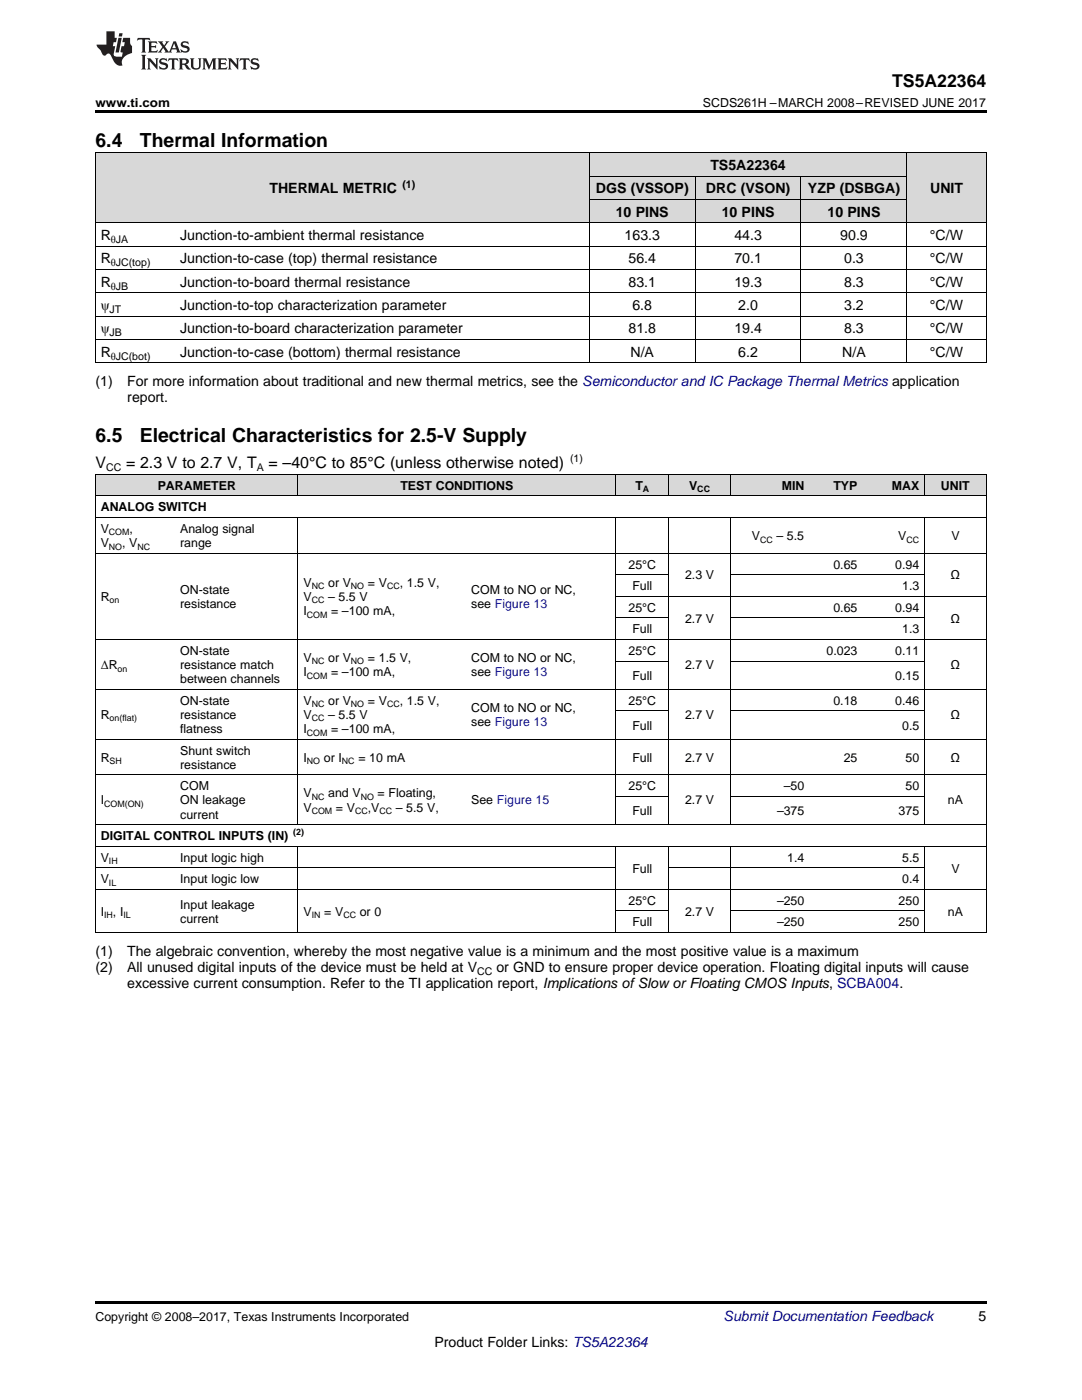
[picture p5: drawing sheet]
<svg xmlns="http://www.w3.org/2000/svg" width="216mm" height="279mm" viewBox="0 0 216 279" stroke-linecap="round" stroke-linejoin="round" font-family="sans-serif">
<defs><g id="words">
<g font-size="3.9">
<text x="19" y="29.3">6.4</text>
<text x="27.9" y="29.3">Thermal Information</text>
<text x="19" y="88.3">6.5</text>
<text x="27.9" y="88.3">Electrical Characteristics for 2.5-V Supply</text>
</g>
<text font-size="3.5" x="178" y="17.3">TS5A22364</text>
<g font-size="3.2">
<text x="19" y="93.5">V</text>
<text x="25.2" y="93.5">= 2.3 V to 2.7 V, T</text>
<text x="53.6" y="93.5">= –40°C to 85°C (unless otherwise noted)</text>
</g>
<g font-size="2.8">
<text x="141.7" y="33.9">TS5A22364</text>
<text x="53.8" y="38.6">THERMAL METRIC</text>
<text x="118.9" y="38.6">DGS (VSSOP)</text>
<text x="140.9" y="38.6">DRC (VSON)</text>
<text x="161.2" y="38.6">YZP (DSBGA)</text>
<text x="185.6" y="38.6">UNIT</text>
<text x="20.1" y="47.9">R</text>
<text x="35.9" y="47.9">Junction-to-ambient thermal resistance</text>
<text x="122.9" y="43.3">10 PINS</text>
<text x="124.6" y="47.9">163.3</text>
<text x="144" y="43.3">10 PINS</text>
<text x="146.5" y="47.9">44.3</text>
<text x="165.1" y="43.3">10 PINS</text>
<text x="167.7" y="47.9">90.9</text>
<text x="185.6" y="47.9">°C/W</text>
<text x="20.1" y="52.6">R</text>
<text x="35.9" y="52.6">Junction-to-case (top) thermal resistance</text>
<text x="125.4" y="52.6">56.4</text>
<text x="146.5" y="52.6">70.1</text>
<text x="168.5" y="52.6">0.3</text>
<text x="185.6" y="52.6">°C/W</text>
<text x="20.1" y="57.2">R</text>
<text x="35.9" y="57.2">Junction-to-board thermal resistance</text>
<text x="125.4" y="57.2">83.1</text>
<text x="146.5" y="57.2">19.3</text>
<text x="168.5" y="57.2">8.3</text>
<text x="185.6" y="57.2">°C/W</text>
<text x="20.1" y="61.9">ψ</text>
<text x="35.9" y="61.9">Junction-to-top characterization parameter</text>
<text x="126.2" y="61.9">6.8</text>
<text x="147.3" y="61.9">2.0</text>
<text x="168.5" y="61.9">3.2</text>
<text x="185.6" y="61.9">°C/W</text>
<text x="20.1" y="66.5">ψ</text>
<text x="20.1" y="71.2">R</text>
<text x="35.9" y="66.5">Junction-to-board characterization parameter</text>
<text x="35.9" y="71.2">Junction-to-case (bottom) thermal resistance</text>
<text x="125.4" y="66.5">81.8</text>
<text x="125.8" y="71.2">N/A</text>
<text x="146.5" y="66.5">19.4</text>
<text x="147.3" y="71.2">6.2</text>
<text x="168.1" y="71.2">N/A</text>
<text x="168.5" y="66.5">8.3</text>
<text x="185.6" y="66.5">°C/W</text>
<text x="185.6" y="71.2">°C/W</text>
<text x="19" y="77">(1)</text>
<text x="25.4" y="77">For more information about traditional and new thermal metrics, see the Semiconductor and IC Package Thermal Metrics application</text>
<text x="25.4" y="80.2">report.</text>
<text x="19" y="190.7">(1)</text>
<text x="25.4" y="190.7">The algebraic convention, whereby the most negative value is a minimum and the most positive value is a maximum</text>
<text x="19" y="193.9">(2)</text>
<text x="25.4" y="193.9">All unused digital inputs of the device must be held at V</text>
<text x="25.4" y="197.1">excessive current consumption. Refer to the TI application report, Implications ofSlow or Floating CMOS Inputs, SCBA004.</text>
<text x="99.1" y="193.9">or GND to ensure proper device operation. Floating digital inputs will cause</text>
<text x="195.3" y="263.6">5</text>
<text x="86.7" y="268.9">Product Folder Links: TS5A22364</text>
</g>
<text font-size="2.8" fill="#0000c8" x="144.4" y="263.6">Submit Documentation Feedback</text>
<g font-size="2.5">
<text x="19" y="21.4">www.ti.com</text>
<text x="140.3" y="21.4">SCDS261H –MARCH 2008–REVISED JUNE 2017</text>
<text x="31.5" y="97.8">PARAMETER</text>
<text x="79.9" y="97.8">TEST CONDITIONS</text>
<text x="126.8" y="97.8">T</text>
<text x="137.5" y="97.8">V</text>
<text x="156" y="97.8">MIN</text>
<text x="166.3" y="97.8">TYP</text>
<text x="177.9" y="97.8">MAX</text>
<text x="187.7" y="97.8">UNIT</text>
<text x="20.1" y="102.1">ANALOG SWITCH</text>
<text x="20.1" y="106.4">V</text>
<text x="25.8" y="106.4">,</text>
<text x="35.9" y="106.4">Analog signal</text>
<text x="150" y="107.8">V</text>
<text x="154.9" y="107.8">– 5.5</text>
<text x="179.2" y="107.8">V</text>
<text x="189.8" y="107.8">V</text>
<text x="20.1" y="109.2">V</text>
<text x="24.4" y="109.2">, V</text>
<text x="35.9" y="109.2">range</text>
<text x="125.4" y="113.5">25°C</text>
<text x="166.3" y="113.5">0.65</text>
<text x="178.6" y="113.5">0.94</text>
<text x="20.1" y="119.9">R</text>
<text x="35.9" y="118.5">ON-state</text>
<text x="60.6" y="117.1">V</text>
<text x="60.6" y="119.9">V</text>
<text x="65.5" y="117.1">or V</text>
<text x="65.5" y="119.9">– 5.5 V</text>
<text x="73.4" y="117.1">= V</text>
<text x="79.8" y="117.1">, 1.5 V,</text>
<text x="94" y="118.5">COM to NO or NC,</text>
<text x="126.2" y="117.8">Full</text>
<text x="136.7" y="115.6">2.3 V</text>
<text x="180" y="117.8">1.3</text>
<text x="189.7" y="115.6">Ω</text>
<text x="35.9" y="121.4">resistance</text>
<text x="60.6" y="122.8">I</text>
<text x="66.1" y="122.8">= –100 mA,</text>
<text x="94" y="121.4">see Figure 13</text>
<text x="125.4" y="122.1">25°C</text>
<text x="136.7" y="124.2">2.7 V</text>
<text x="166.3" y="122.1">0.65</text>
<text x="178.6" y="122.1">0.94</text>
<text x="189.7" y="124.2">Ω</text>
<text x="35.9" y="130.7">ON-state</text>
<text x="125.4" y="130.7">25°C</text>
<text x="126.2" y="126.4">Full</text>
<text x="164.9" y="130.7">0.023</text>
<text x="178.6" y="130.7">0.11</text>
<text x="180" y="126.4">1.3</text>
<text x="20.1" y="133.5">ΔR</text>
<text x="35.9" y="133.5">resistance match</text>
<text x="35.9" y="136.3">between channels</text>
<text x="60.6" y="132.1">V</text>
<text x="60.6" y="134.9">I</text>
<text x="65.5" y="132.1">or V</text>
<text x="66.1" y="134.9">= –100 mA,</text>
<text x="73.4" y="132.1">= 1.5 V,</text>
<text x="94" y="132.1">COM to NO or NC,</text>
<text x="94" y="134.9">see Figure 13</text>
<text x="126.2" y="135.7">Full</text>
<text x="136.7" y="133.5">2.7 V</text>
<text x="178.6" y="135.7">0.15</text>
<text x="189.7" y="133.5">Ω</text>
<text x="20.1" y="143.5">R</text>
<text x="35.9" y="140.7">ON-state</text>
<text x="35.9" y="143.5">resistance</text>
<text x="60.6" y="140.7">V</text>
<text x="60.6" y="143.5">V</text>
<text x="65.5" y="140.7">or V</text>
<text x="65.5" y="143.5">– 5.5 V</text>
<text x="73.4" y="140.7">= V</text>
<text x="79.8" y="140.7">, 1.5 V,</text>
<text x="94" y="142.1">COM to NO or NC,</text>
<text x="125.4" y="140.7">25°C</text>
<text x="136.7" y="143.5">2.7 V</text>
<text x="166.3" y="140.7">0.18</text>
<text x="178.6" y="140.7">0.46</text>
<text x="189.7" y="143.5">Ω</text>
<text x="35.9" y="146.3">flatness</text>
<text x="60.6" y="146.3">I</text>
<text x="66.1" y="146.3">= –100 mA,</text>
<text x="94" y="144.9">see Figure 13</text>
<text x="126.2" y="145.6">Full</text>
<text x="180" y="145.6">0.5</text>
<text x="20.1" y="152">R</text>
<text x="35.9" y="150.6">Shunt switch</text>
<text x="35.9" y="153.4">resistance</text>
<text x="60.6" y="152">I</text>
<text x="64.6" y="152">or I</text>
<text x="71.5" y="152">= 10 mA</text>
<text x="126.2" y="152">Full</text>
<text x="136.7" y="152">2.7 V</text>
<text x="168.3" y="152">25</text>
<text x="180.7" y="152">50</text>
<text x="189.7" y="152">Ω</text>
<text x="20.1" y="160.5">I</text>
<text x="35.9" y="157.7">COM</text>
<text x="35.9" y="160.5">ON leakage</text>
<text x="60.6" y="159.1">V</text>
<text x="60.6" y="162">V</text>
<text x="65.5" y="159.1">and V</text>
<text x="67" y="162">= V</text>
<text x="73.4" y="162">,V</text>
<text x="75.4" y="159.1">= Floating,</text>
<text x="79" y="162">– 5.5 V,</text>
<text x="94" y="160.5">See Figure 15</text>
<text x="125.4" y="157.7">25°C</text>
<text x="136.7" y="160.5">2.7 V</text>
<text x="156.4" y="157.7">–50</text>
<text x="180.7" y="157.7">50</text>
<text x="189.1" y="160.5">nA</text>
<text x="20.1" y="167.7">DIGITAL CONTROL INPUTS (IN)</text>
<text x="35.9" y="163.4">current</text>
<text x="126.2" y="162.7">Full</text>
<text x="155" y="162.7">–375</text>
<text x="179.3" y="162.7">375</text>
<text x="20.1" y="172">V</text>
<text x="35.9" y="172">Input logic high</text>
<text x="157.1" y="172">1.4</text>
<text x="180" y="172">5.5</text>
<text x="20.1" y="176.3">V</text>
<text x="35.9" y="176.3">Input logic low</text>
<text x="126.2" y="174.1">Full</text>
<text x="180" y="176.3">0.4</text>
<text x="189.8" y="174.1">V</text>
<text x="20.1" y="182.7">I</text>
<text x="22.5" y="182.7">, I</text>
<text x="35.9" y="181.3">Input leakage</text>
<text x="35.9" y="184.1">current</text>
<text x="60.6" y="182.7">V</text>
<text x="64.7" y="182.7">= V</text>
<text x="71.8" y="182.7">or 0</text>
<text x="125.4" y="180.6">25°C</text>
<text x="126.2" y="184.9">Full</text>
<text x="136.7" y="182.7">2.7 V</text>
<text x="155" y="180.6">–250</text>
<text x="155" y="184.9">–250</text>
<text x="179.3" y="180.6">250</text>
<text x="179.3" y="184.9">250</text>
<text x="189.1" y="182.7">nA</text>
<text x="19" y="263.6">Copyright © 2008–2017, Texas Instruments Incorporated</text>
</g>
<g font-size="2.1">
<text x="80.3" y="37.5">(1)</text>
<text x="22.1" y="48.5">θJA</text>
<text x="22.1" y="53.1">θJC(top)</text>
<text x="22.1" y="57.8">θJB</text>
<text x="21.9" y="62.4">JT</text>
<text x="21.9" y="67.1">JB</text>
<text x="22.1" y="71.8">θJC(bot)</text>
<text x="21.2" y="94.1">CC</text>
<text x="51.2" y="94.1">A</text>
<text x="113.7" y="92.2">(1)</text>
<text x="95.2" y="194.5">CC</text>
</g>
<g font-size="1.8">
<text x="128.3" y="98.2">A</text>
<text x="139.1" y="98.2">CC</text>
<text x="21.7" y="106.9">COM</text>
<text x="21.7" y="109.7">NO</text>
<text x="27.4" y="109.7">NC</text>
<text x="151.7" y="108.3">CC</text>
<text x="180.9" y="108.3">CC</text>
<text x="62.2" y="117.6">NC</text>
<text x="70" y="117.6">NO</text>
<text x="77.2" y="117.6">CC</text>
<text x="21.9" y="120.4">on</text>
<text x="61.2" y="123.3">COM</text>
<text x="62.2" y="120.4">CC</text>
<text x="23.5" y="134">on</text>
<text x="61.2" y="135.4">COM</text>
<text x="62.2" y="132.6">NC</text>
<text x="70" y="132.6">NO</text>
<text x="21.9" y="144">on(flat)</text>
<text x="62.2" y="141.1">NC</text>
<text x="62.2" y="144">CC</text>
<text x="70" y="141.1">NO</text>
<text x="77.2" y="141.1">CC</text>
<text x="61.2" y="146.8">COM</text>
<text x="21.9" y="152.5">SH</text>
<text x="61.2" y="152.5">NO</text>
<text x="68.2" y="152.5">NC</text>
<text x="20.8" y="161">COM(ON)</text>
<text x="62.2" y="159.6">NC</text>
<text x="72" y="159.6">NO</text>
<text x="58.5" y="166.7">(2)</text>
<text x="62.2" y="162.5">COM</text>
<text x="70.8" y="162.5">CC</text>
<text x="75.7" y="162.5">CC</text>
<text x="21.7" y="172.5">IH</text>
<text x="21.7" y="176.8">IL</text>
<text x="20.8" y="183.2">IH</text>
<text x="24.6" y="183.2">IL</text>
<text x="62.2" y="183.2">IN</text>
<text x="68.5" y="183.2">CC</text>
</g>
</g></defs>
<g fill="#d8d8d8">
<path d="M19 94.7h15.9v4.3h-15.9z"/>
<path d="M34.9 94.7h24.6v4.3h-24.6z"/>
<path d="M59.5 94.7h33.5v4.3h-33.5z"/>
<path d="M93 94.7h29.9v4.3h-29.9z"/>
<path d="M122.9 94.7h10.6v4.3h-10.6z"/>
<path d="M133.5 94.7h12.3v4.3h-12.3z"/>
<path d="M145.8 94.7h15.8v4.3h-15.8z"/>
<path d="M161.6 94.7h10.6v4.3h-10.6z"/>
<path d="M172.2 94.7h12.3v4.3h-12.3z"/>
<path d="M184.5 94.7h12.3v4.3h-12.3z"/>
<path d="M19 30.6h15.9v13.9h-15.9z"/>
<path d="M34.9 30.6h82.7v13.9h-82.7z"/>
<path d="M181 30.6h15.8v13.9h-15.8z"/>
<path d="M117.6 39.9h21.1v4.6h-21.1z"/>
<path d="M138.7 39.9h21.2v4.6h-21.2z"/>
<path d="M159.9 39.9h21.1v4.6h-21.1z"/>
<path d="M117.6 35.2h21.1v4.7h-21.1z"/>
<path d="M138.7 35.2h21.2v4.7h-21.2z"/>
<path d="M159.9 35.2h21.1v4.7h-21.1z"/>
<path d="M117.6 30.6h21.1v4.6h-21.1z"/>
<path d="M138.7 30.6h21.2v4.6h-21.2z"/>
<path d="M159.9 30.6h21.1v4.6h-21.1z"/>
</g>
<path d="M19 22h177.8v.5h-177.8zM19 72.4l.2 .1zM117.5 72.4l.1 .1zM138.6 72.4l.1 .1zM159.8 72.4l.1 .1zM180.9 72.4l.1 .1zM196.7 72.4l.1 .1zM19 259.7h177.8v.5h-177.8z" fill="#000"/>
<g fill="none" stroke="#000" stroke-width=".2">
<path d="M19 30.5h177.8M19.1 30.5v42M117.6 30.5v42M117.6 39.8h63.4M117.6 35.2h63.4M138.7 35.2v37.3M159.8 35.2v37.3M180.9 30.5v42M196.8 30.5v42M19 58.4h177.8M19 53.8h177.8M19 49.1h177.8"/>
<path d="M19 44.5h177.8M19 72.4h177.8M19 67.8h177.8M19 63.1h177.8M19 99h177.8M19 94.7h177.8M19.1 94.7v91.5M59.5 94.7v4.3M122.9 94.7v4.3M133.4 94.7v4.3M145.7 94.7v4.3M184.4 94.7v4.3"/>
<path d="M196.8 94.7v91.5M19 110.4h177.8M19 103.3h177.8M59.5 103.3v61.3M122.9 103.3v61.3M122.9 119h73.9M122.9 114.7h10.6M133.4 103.3v61.3M145.7 103.3v61.3M145.8 114.7h38.7M184.4 103.3v61.3M19 137.6h177.8"/>
<path d="M19 127.6h177.8M122.9 131.9h10.6M122.9 123.3h10.6M145.8 131.9h38.7M145.8 123.3h38.7M19 154.6h177.8M19 147.5h177.8M122.9 158.9h10.6M122.9 141.9h10.6M145.8 158.9h38.7M145.8 141.9h38.7M19 177.5h177.8"/>
<path d="M19 173.2h103.9M19 168.9h177.8M19 164.6h177.8M59.5 168.9v17.3M122.9 168.9v17.3M133.4 168.9v17.3M133.5 173.2h51M145.7 168.9v17.3M184.4 168.9v17.3M19 186.1h177.8M122.9 181.8h10.6M145.8 181.8h38.7"/>
</g>
<g fill="#231f20">
<path d="M27.5 7.6l-.1 .5 .4-.2h.6v.1v2.1l-.2 .4h1l-.3-.4v-2.1l.1-.1h.5l.5 .2-.2-.5zM29.5 8.3l.2 .3v1.5l-.2 .4h1.8l.2-.6a1.04 1.04 0 0 1-1.3 .2v-.7h.6l.3 .2v-.6l-.3 .2h-.6v-.6l.8-.1 .4 .3-.2-.5zM31.5 8.3l.9 1.1-.9 1.1h.8l-.2-.2 .5-.7 .4 .7-.2 .2h1.5l-.1-.2 .1-.4h.9l.1 .4-.2 .2h1l-.3-.3-.7-1.9h-.5l-.9 2-.8-1 .9-1h-.8l.1 .3-.3 .5-.4-.6 .2-.2zM34.7 8.6l.4 1h-.7zM36.3 8.4a.63 .63 0 0 0-.2 .7 .63 .63 0 0 0 .6 .4l.6 .2 .1 .2a.75 .75 0 0 1-.7 .4 .75 .75 0 0 1-.6-.5l.1 .7 .1-.1a1.11 1.11 0 0 0 1.5-.6 1.13 1.13 0 0 0-1.2-.8l-.1-.4a1.04 1.04 0 0 1 1.2 .2l-.2-.5-.1 .1-.5-.2zM28.2 10.9l.2 .4v2.2l-.2 .4h1l-.3-.4v-2.2l.3-.4zM29.3 11.6l.3 .4v1.5l-.3 .4h.8l-.2-.4v-1.3l1.5 1.7v-1.9l.2-.4h-.7l.2 .4v.9l-1.1-1.3zM32 11.8a.62 .62 0 0 0-.2 .7 .62 .62 0 0 0 .6 .4l.6 .1 .1 .3a.76 .76 0 0 1-.7 .3 .76 .76 0 0 1-.6-.4l.1 .7 .1-.1a1.11 1.11 0 0 0 1.5-.6 1.13 1.13 0 0 0-1.2-.8l-.1-.4a1.04 1.04 0 0 1 1.2 .2l-.2-.6-.1 .1-.5-.1zM33.7 11.6l-.2 .6a.61 .61 0 0 1 .8-.3v1.6l-.2 .4h.9l-.2-.4v-1.6a.63 .63 0 0 1 .8 .3l-.2-.6zM35.6 11.6l.3 .4v1.5l-.3 .4h1l-.2-.2v-.8l.5 .2a.76 .76 0 0 0 1.2 .7l-1-1a.58 .58 0 0 0 .6-.5 .58 .58 0 0 0-.5-.6zM36.4 11.9h.1a.45 .45 0 0 1 .5 .1 .45 .45 0 0 1 .1 .5l-.7 .2zM37.9 11.6l.2 .2a2.17 2.17 0 0 0 .3 1.9 .99 .99 0 0 0 1.6-.6v-1.1l.2-.4h-.7l.2 .2a1.92 1.92 0 0 1-.2 1.8 .6 .6 0 0 1-.9-.5v-1.1l.2-.4zM40.4 11.6l.2 .4v1.5l-.2 .4h.7l-.2-.4v-1.4l.8 1.8 .8-1.8v1.4l-.2 .4h.9l-.2-.4v-1.5l.2-.4h-.8l-.6 1.5-.6-1.5zM43.4 11.6l.2 .4v1.5l-.2 .4h1.8l.2-.6a1.04 1.04 0 0 1-1.3 .1v-.6h.5l.4 .2v-.6l-.4 .2h-.5v-.7h.8l.3 .3-.1-.6zM45.5 11.6l.2 .4v1.5l-.2 .4h.7l-.2-.4v-1.3l1.5 1.7v-1.9l.2-.4h-.7l.2 .4v.9l-1.1-1.3zM47.9 11.6l-.1 .6a.61 .61 0 0 1 .8-.3v1.6l-.3 .4h1l-.3-.4 .1-1.6a.63 .63 0 0 1 .7 .3l-.1-.6zM50.2 11.8a.62 .62 0 0 0-.2 .7 .62 .62 0 0 0 .6 .4l.6 .1 .2 .3a.76 .76 0 0 1-.8 .3 .76 .76 0 0 1-.6-.4l.1 .7 .2-.1a1.11 1.11 0 0 0 1.5-.6 1.13 1.13 0 0 0-1.3-.8l-.1-.4a1.04 1.04 0 0 1 1.2 .2l-.1-.6-.2 .1-.5-.1z"/>
<path d="M21.2 6.3v2.6h-1.9l.1 .4 .7 .9a.91 .91 0 0 0 1 .8 .56 .56 0 0 1 .5-.3 .56 .56 0 0 1 .5 .3l.4 .8a1.53 1.53 0 0 0 1.9 1.2 1.54 1.54 0 0 1 1-2.1l.9-.3v-1.4a1.52 1.52 0 0 1-.3-1.6h-1.4l-.2 .8h.5l-.2 .8h-.4l-.2 1v.2l.4 .1-.2 .8a1.93 1.93 0 0 1-1.6-.3l.3-1.8h-.5l.2-.8h.4l.2-.8h-.4v-1.3zM23.6 7.6l-.6 2.9h.7l.6-2.9zM23.8 6.6l-.1 .7h.6l.2-.7z"/>
</g>
<use href="#words"/>
</svg>
